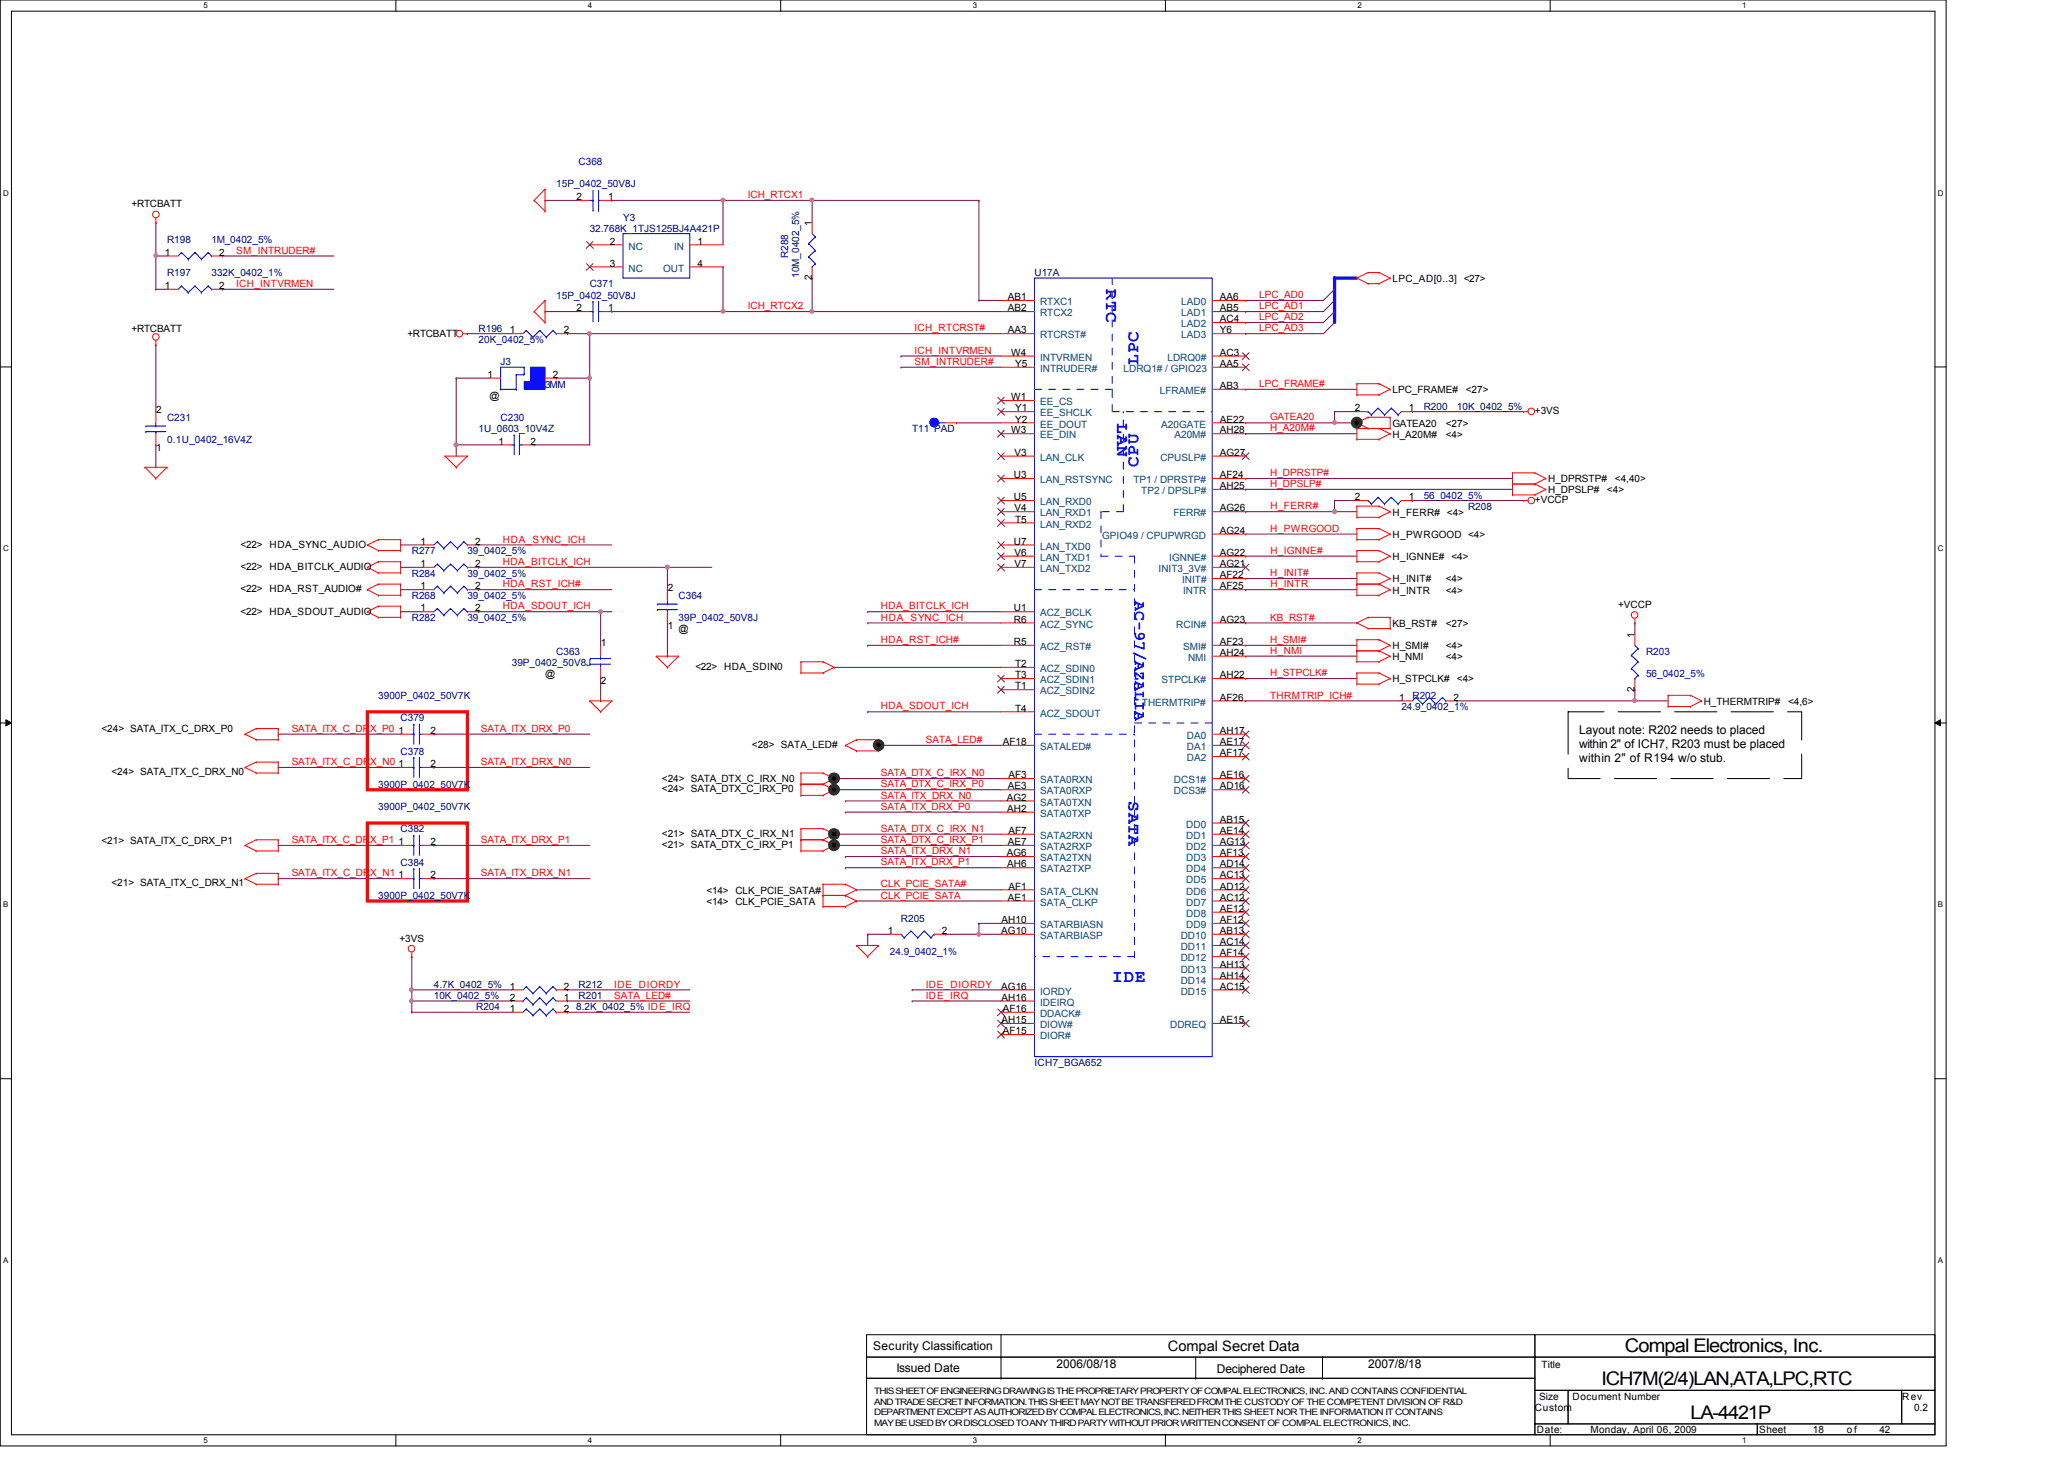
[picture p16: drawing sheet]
<svg xmlns="http://www.w3.org/2000/svg" width="297mm" height="210mm" viewBox="0 0 297 210" stroke-linecap="round" stroke-linejoin="round" font-family="sans-serif">
<defs><g id="words">
<g font-size="2.7">
<text x="233.8" y="194.5">Compal Electronics, Inc.</text>
<text x="230.5" y="199.3">ICH7M(2/4)LAN,ATA,LPC,RTC</text>
<text x="243.3" y="204.1">LA-4421P</text>
</g>
<g font-size="2.5" fill="#00f">
<text x="159.2" y="41.6" transform="rotate(90 159.2 41.6)">RTC</text>
<text x="163.8" y="52.5" transform="rotate(-90 163.8 52.5)">LPC</text>
<text x="160.8" y="60.8" transform="rotate(90 160.8 60.8)">LAN</text>
<text x="163.8" y="67.2" transform="rotate(-90 163.8 67.2)">CPU</text>
<text x="162.4" y="115.2" transform="rotate(90 162.4 115.2)">SATA</text>
<text x="160.1" y="141.3">IDE</text>
</g>
<text font-size="2.4" fill="#00f" x="163.3" y="86.4" transform="rotate(90 163.3 86.4)">AC-97/AZALIA</text>
<text font-size="2.1" x="168.1" y="194.4">Compal Secret Data</text>
<g font-size="1.7">
<text x="227.3" y="105.6">Layout note: R202 needs to placed</text>
<text x="227.3" y="107.7">within 2&quot; of ICH7, R203 must be placed</text>
<text x="227.3" y="109.7">within 2&quot; of R194 w/o stub.</text>
<text x="125.7" y="194.3">Security Classification</text>
<text x="129" y="197.3">Issued Date</text>
<text x="152.1" y="196.8">2006/08/18</text>
<text x="175.1" y="197.5">Deciphered Date</text>
<text x="196.9" y="196.8">2007/8/18</text>
</g>
<g font-size="1.4" fill="#000080">
<text x="83.3" y="23.7">C368</text>
<text x="80" y="27">15P_0402_50V8J</text>
<text x="24" y="35">R198</text>
<text x="30.4" y="35">1M_0402_5%</text>
<text x="84.9" y="33.4">32.768K_1TJS125BJ4A421P</text>
<text x="89.7" y="31.7">Y3</text>
<text x="24" y="39.8">R197</text>
<text x="30.4" y="39.8">332K_0402_1%</text>
<text x="84.9" y="41.4">C371</text>
<text x="113.4" y="37.1" transform="rotate(-90 113.4 37.1)">R288</text>
<text x="115" y="40" transform="rotate(-90 115 40)">10M_0402_5%</text>
<text x="148.9" y="39.8">U17A</text>
<text x="68.9" y="47.8">R196</text>
<text x="80" y="43">15P_0402_50V8J</text>
<text x="68.9" y="49.4">20K_0402_5%</text>
<text x="72" y="52.6">J3</text>
<text x="78.4" y="55.8">3MM</text>
<text x="204.9" y="59">R200</text>
<text x="209.7" y="59">10K_0402_5%</text>
<text x="24" y="60.6">C231</text>
<text x="24" y="63.8">0.1U_0402_16V4Z</text>
<text x="68.9" y="62.2">1U_0603_10V4Z</text>
<text x="72" y="60.6">C230</text>
<text x="131.3" y="62.2">T11 PAD</text>
<text x="204.9" y="71.8">56_0402_5%</text>
<text x="211.3" y="73.4">R208</text>
<text x="59.3" y="79.8">R277</text>
<text x="59.3" y="83">R284</text>
<text x="67.3" y="79.8">39_0402_5%</text>
<text x="67.3" y="83">39_0402_5%</text>
<text x="59.3" y="86.2">R268</text>
<text x="59.3" y="89.4">R282</text>
<text x="67.3" y="86.2">39_0402_5%</text>
<text x="67.3" y="89.4">39_0402_5%</text>
<text x="97.7" y="86.2">C364</text>
<text x="97.7" y="89.4">39P_0402_50V8J</text>
<text x="73.7" y="95.8">39P_0402_50V8J</text>
<text x="80" y="94.2">C363</text>
<text x="236.9" y="94.2">R203</text>
<text x="54.4" y="100.6">3900P_0402_50V7K</text>
<text x="203.3" y="100.6">R202</text>
<text x="236.9" y="97.4">56_0402_5%</text>
<text x="57.7" y="103.8">C379</text>
<text x="201.7" y="102.2">24.9_0402_1%</text>
<text x="54.4" y="113.4">3900P_0402_50V7K</text>
<text x="57.7" y="108.6">C378</text>
<text x="54.4" y="116.6">3900P_0402_50V7K</text>
<text x="57.7" y="119.8">C382</text>
<text x="57.7" y="124.6">C384</text>
<text x="54.4" y="129.4">3900P_0402_50V7K</text>
<text x="128.1" y="137.4">24.9_0402_1%</text>
<text x="129.7" y="132.6">R205</text>
<text x="62.4" y="142.2">4.7K_0402_5%</text>
<text x="62.4" y="143.8">10K_0402_5%</text>
<text x="83.3" y="142.2">R212</text>
<text x="83.3" y="143.8">R201</text>
<text x="68.5" y="145.4">R204</text>
<text x="82.9" y="145.4">8.2K_0402_5% IDE_IRQ</text>
<text x="148.9" y="153.4">ICH7_BGA652</text>
</g>
<g font-size="1.4">
<text x="18.9" y="29.8">+RTCBATT</text>
<text x="83" y="28.8">2</text>
<text x="87.5" y="28.8">1</text>
<text x="87.8" y="35.2">2</text>
<text x="100.4" y="35.2">1</text>
<text x="116.8" y="32.5" transform="rotate(-90 116.8 32.5)">1</text>
<text x="23.7" y="36.8">1</text>
<text x="23.7" y="41.6">1</text>
<text x="31.5" y="36.8">2</text>
<text x="31.5" y="41.6">2</text>
<text x="87.8" y="38.4">3</text>
<text x="100.4" y="38.4">4</text>
<text x="116.8" y="40.3" transform="rotate(-90 116.8 40.3)">2</text>
<text x="200.4" y="40.6">LPC_AD[0..3] &lt;27&gt;</text>
<text x="18.9" y="47.8">+RTCBATT</text>
<text x="73.4" y="48">1</text>
<text x="81.1" y="48">2</text>
<text x="83" y="44.8">2</text>
<text x="87.5" y="44.8">1</text>
<text x="145" y="43.2">AB1</text>
<text x="145" y="44.8">AB2</text>
<text x="145" y="48">AA3</text>
<text x="175.6" y="43.2">AA6</text>
<text x="175.6" y="44.8">AB5</text>
<text x="175.6" y="46.4">AC4</text>
<text x="175.6" y="48">Y6</text>
<text x="58.6" y="48.4">+RTCBATT</text>
<text x="145.5" y="51.2">W4</text>
<text x="146.1" y="52.8">Y5</text>
<text x="175.6" y="51.2">AC3</text>
<text x="175.6" y="52.8">AA5</text>
<text x="22.5" y="59.4">2</text>
<text x="70.1" y="54.4">1</text>
<text x="70.4" y="57.4">@</text>
<text x="79.5" y="54.4">2</text>
<text x="145.5" y="57.6">W1</text>
<text x="146.1" y="59.2">Y1</text>
<text x="175.6" y="56">AB3</text>
<text x="195" y="59.2">2</text>
<text x="200.4" y="56.6">LPC_FRAME#</text>
<text x="202.8" y="59.2">1</text>
<text x="210.9" y="56.6">&lt;27&gt;</text>
<text x="220.9" y="59.6">+3VS</text>
<text x="22.5" y="64.9">1</text>
<text x="71.8" y="64">1</text>
<text x="76.4" y="64">2</text>
<text x="145.5" y="62.4">W3</text>
<text x="146" y="65.6">V3</text>
<text x="146.1" y="60.8">Y2</text>
<text x="175.6" y="60.8">AE22</text>
<text x="175.6" y="62.4">AH28</text>
<text x="175.6" y="65.6">AG27</text>
<text x="200.4" y="63">H_A20M#</text>
<text x="200.4" y="61.4">GATEA20</text>
<text x="208.1" y="63">&lt;4&gt;</text>
<text x="208.1" y="61.4">&lt;27&gt;</text>
<text x="145.9" y="68.8">U3</text>
<text x="145.9" y="72">U5</text>
<text x="175.6" y="68.8">AF24</text>
<text x="175.6" y="70.4">AH25</text>
<text x="195" y="72">2</text>
<text x="202.8" y="72">1</text>
<text x="222.8" y="71">H_DPSLP#</text>
<text x="222.8" y="69.4">H_DPRSTP#</text>
<text x="231.3" y="71">&lt;4&gt;</text>
<text x="232.4" y="69.4">&lt;4,40&gt;</text>
<text x="146" y="73.6">V4</text>
<text x="146.1" y="75.2">T5</text>
<text x="175.6" y="73.6">AG26</text>
<text x="175.6" y="76.8">AG24</text>
<text x="200.4" y="74.2">H_FERR# &lt;4&gt;</text>
<text x="200.4" y="77.4">H_PWRGOOD &lt;4&gt;</text>
<text x="220.9" y="72.4">+VCCP</text>
<text x="34.6" y="78.8">&lt;22&gt; HDA_SYNC_AUDIO</text>
<text x="34.6" y="82">&lt;22&gt; HDA_BITCLK_AUDIO</text>
<text x="60.5" y="78.4">1</text>
<text x="60.5" y="81.6">1</text>
<text x="68.4" y="78.4">2</text>
<text x="68.4" y="81.6">2</text>
<text x="145.9" y="78.4">U7</text>
<text x="146" y="80">V6</text>
<text x="146" y="81.6">V7</text>
<text x="175.6" y="80">AG22</text>
<text x="175.6" y="81.6">AG21</text>
<text x="175.6" y="83.2">AF22</text>
<text x="200.4" y="80.6">H_IGNNE# &lt;4&gt;</text>
<text x="200.4" y="83.8">H_INIT#</text>
<text x="208.1" y="83.8">&lt;4&gt;</text>
<text x="34.6" y="85.2">&lt;22&gt; HDA_RST_AUDIO#</text>
<text x="34.6" y="88.4">&lt;22&gt; HDA_SDOUT_AUDIO</text>
<text x="60.5" y="84.8">1</text>
<text x="60.5" y="88">1</text>
<text x="68.4" y="84.8">2</text>
<text x="68.4" y="88">2</text>
<text x="96.1" y="85">2</text>
<text x="145.9" y="88">U1</text>
<text x="145.9" y="89.6">R6</text>
<text x="175.6" y="84.8">AF25</text>
<text x="175.6" y="89.6">AG23</text>
<text x="200.4" y="85.4">H_INTR</text>
<text x="208.1" y="85.4">&lt;4&gt;</text>
<text x="232.9" y="87.5">+VCCP</text>
<text x="86.5" y="93">1</text>
<text x="96.1" y="90.5">1</text>
<text x="97.7" y="91">@</text>
<text x="145.9" y="92.8">R5</text>
<text x="146.1" y="96">T2</text>
<text x="175.6" y="92.8">AF23</text>
<text x="175.6" y="94.4">AH24</text>
<text x="200.4" y="90.2">KB_RST#</text>
<text x="200.4" y="93.4">H_SMI#</text>
<text x="200.4" y="95">H_NMI</text>
<text x="208.1" y="95">&lt;4&gt;</text>
<text x="208.1" y="93.4">&lt;4&gt;</text>
<text x="208.1" y="90.2">&lt;27&gt;</text>
<text x="235.2" y="91.7" transform="rotate(-90 235.2 91.7)">1</text>
<text x="78.4" y="97.4">@</text>
<text x="86.5" y="98.5">2</text>
<text x="100.1" y="96.4">&lt;22&gt; HDA_SDIN0</text>
<text x="146.1" y="97.6">T3</text>
<text x="146.1" y="99.2">T1</text>
<text x="175.6" y="97.6">AH22</text>
<text x="175.6" y="100.8">AF26</text>
<text x="200.4" y="98.2">H_STPCLK#</text>
<text x="201.4" y="100.8">1</text>
<text x="209.2" y="100.8">2</text>
<text x="209.7" y="98.2">&lt;4&gt;</text>
<text x="235.2" y="99.5" transform="rotate(-90 235.2 99.5)">2</text>
<text x="245.2" y="101.4">H_THERMTRIP#</text>
<text x="257.3" y="101.4">&lt;4,6&gt;</text>
<text x="14.6" y="105.4">&lt;24&gt; SATA_ITX_C_DRX_P0</text>
<text x="57.4" y="105.6">1</text>
<text x="62" y="105.6">2</text>
<text x="108.2" y="107.6">&lt;28&gt; SATA_LED#</text>
<text x="144.3" y="107.2">AF18</text>
<text x="146.1" y="102.4">T4</text>
<text x="175.6" y="105.6">AH17</text>
<text x="175.6" y="107.2">AE17</text>
<text x="16" y="111.5">&lt;24&gt; SATA_ITX_C_DRX_N0</text>
<text x="57.4" y="110.4">1</text>
<text x="62" y="110.4">2</text>
<text x="95.2" y="112.4">&lt;24&gt; SATA_DTX_C_IRX_N0</text>
<text x="145" y="113.6">AE3</text>
<text x="145.1" y="112">AF3</text>
<text x="175.6" y="108.8">AF17</text>
<text x="175.6" y="112">AE16</text>
<text x="175.6" y="113.6">AD16</text>
<text x="95.2" y="114">&lt;24&gt; SATA_DTX_C_IRX_P0</text>
<text x="144.9" y="115.2">AG2</text>
<text x="144.9" y="116.8">AH2</text>
<text x="145.1" y="120">AF7</text>
<text x="175.6" y="118.4">AB15</text>
<text x="175.6" y="120">AE14</text>
<text x="14.6" y="121.4">&lt;21&gt; SATA_ITX_C_DRX_P1</text>
<text x="57.4" y="121.6">1</text>
<text x="62" y="121.6">2</text>
<text x="95.2" y="120.4">&lt;21&gt; SATA_DTX_C_IRX_N1</text>
<text x="95.2" y="122">&lt;21&gt; SATA_DTX_C_IRX_P1</text>
<text x="144.9" y="123.2">AG6</text>
<text x="144.9" y="124.8">AH6</text>
<text x="145" y="121.6">AE7</text>
<text x="175.6" y="121.6">AG13</text>
<text x="175.6" y="123.2">AF13</text>
<text x="175.6" y="124.8">AD14</text>
<text x="16" y="127.5">&lt;21&gt; SATA_ITX_C_DRX_N1</text>
<text x="57.4" y="126.4">1</text>
<text x="62" y="126.4">2</text>
<text x="101.7" y="128.6">&lt;14&gt; CLK_PCIE_SATA#</text>
<text x="101.7" y="130.2">&lt;14&gt; CLK_PCIE_SATA</text>
<text x="145" y="129.6">AE1</text>
<text x="145.1" y="128">AF1</text>
<text x="175.6" y="126.4">AC13</text>
<text x="175.6" y="128">AD12</text>
<text x="175.6" y="129.6">AC12</text>
<text x="175.6" y="131.2">AE12</text>
<text x="57.5" y="135.5">+3VS</text>
<text x="127.8" y="134.4">1</text>
<text x="135.5" y="134.4">2</text>
<text x="144.1" y="134.4">AG10</text>
<text x="144.1" y="132.8">AH10</text>
<text x="175.6" y="132.8">AF12</text>
<text x="175.6" y="134.4">AB13</text>
<text x="175.6" y="136">AC14</text>
<text x="175.6" y="137.6">AF14</text>
<text x="73.4" y="142.4">1</text>
<text x="73.4" y="144">2</text>
<text x="81.1" y="142.4">2</text>
<text x="81.1" y="144">1</text>
<text x="144.1" y="142.4">AG16</text>
<text x="144.1" y="144">AH16</text>
<text x="175.6" y="139.2">AH13</text>
<text x="175.6" y="140.8">AH14</text>
<text x="175.6" y="142.4">AC15</text>
<text x="73.4" y="145.6">1</text>
<text x="81.1" y="145.6">2</text>
<text x="144.1" y="147.2">AH15</text>
<text x="144.3" y="145.6">AF16</text>
<text x="144.3" y="148.8">AF15</text>
<text x="175.6" y="147.2">AE15</text>
<text x="221.8" y="196.8">Title</text>
<text x="220.9" y="203">Custom</text>
<text x="221.5" y="201.4">Size</text>
<text x="226.3" y="201.4">Document Number</text>
<text x="273.8" y="201.4">Rev</text>
<text x="275.5" y="203">0.2</text>
<text x="221.2" y="206.2">Date:</text>
<text x="228.9" y="206.2">Monday, April 06, 2009</text>
<text x="253.2" y="206.2">Sheet</text>
<text x="260.9" y="206.2">18</text>
<text x="265.8" y="206.2">of</text>
<text x="270.5" y="206.2">42</text>
</g>
<g font-size="1.4" fill="#f00">
<text x="107.6" y="28.5">ICH_RTCX1</text>
<text x="34" y="41.3">ICH_INTVRMEN</text>
<text x="34" y="36.5">SM_INTRUDER#</text>
<text x="107.6" y="44.5">ICH_RTCX2</text>
<text x="131.6" y="47.7">ICH_RTCRST#</text>
<text x="181.2" y="42.9">LPC_AD0</text>
<text x="181.2" y="47.7">LPC_AD3</text>
<text x="181.2" y="46.1">LPC_AD2</text>
<text x="181.2" y="44.5">LPC_AD1</text>
<text x="131.6" y="50.9">ICH_INTVRMEN</text>
<text x="131.6" y="52.5">SM_INTRUDER#</text>
<text x="181.2" y="55.7">LPC_FRAME#</text>
<text x="182.8" y="60.5">GATEA20</text>
<text x="182.8" y="62.1">H_A20M#</text>
<text x="182.8" y="70.1">H_DPSLP#</text>
<text x="182.8" y="68.5">H_DPRSTP#</text>
<text x="182.8" y="76.5">H_PWRGOOD</text>
<text x="182.8" y="73.3">H_FERR#</text>
<text x="72.4" y="78.1">HDA_SYNC_ICH</text>
<text x="72.4" y="81.3">HDA_BITCLK_ICH</text>
<text x="182.8" y="82.9">H_INIT#</text>
<text x="182.8" y="79.7">H_IGNNE#</text>
<text x="72.4" y="84.5">HDA_RST_ICH#</text>
<text x="72.4" y="87.7">HDA_SDOUT_ICH</text>
<text x="126.8" y="89.3">HDA_SYNC_ICH</text>
<text x="126.8" y="87.7">HDA_BITCLK_ICH</text>
<text x="182.8" y="89.3">KB_RST#</text>
<text x="182.8" y="84.5">H_INTR</text>
<text x="126.8" y="92.5">HDA_RST_ICH#</text>
<text x="182.8" y="92.5">H_SMI#</text>
<text x="182.8" y="94.1">H_NMI</text>
<text x="182.8" y="100.5">THRMTRIP_ICH#</text>
<text x="182.8" y="97.3">H_STPCLK#</text>
<text x="42" y="105.3">SATA_ITX_C_DRX_P0</text>
<text x="69.2" y="105.3">SATA_ITX_DRX_P0</text>
<text x="126.8" y="102.1">HDA_SDOUT_ICH</text>
<text x="133.2" y="106.9">SATA_LED#</text>
<text x="42" y="110.1">SATA_ITX_C_DRX_N0</text>
<text x="69.2" y="110.1">SATA_ITX_DRX_N0</text>
<text x="126.8" y="111.7">SATA_DTX_C_IRX_N0</text>
<text x="126.8" y="113.3">SATA_DTX_C_IRX_P0</text>
<text x="126.8" y="114.9">SATA_ITX_DRX_N0</text>
<text x="126.8" y="116.5">SATA_ITX_DRX_P0</text>
<text x="126.8" y="119.7">SATA_DTX_C_IRX_N1</text>
<text x="42" y="121.3">SATA_ITX_C_DRX_P1</text>
<text x="69.2" y="121.3">SATA_ITX_DRX_P1</text>
<text x="126.8" y="121.3">SATA_DTX_C_IRX_P1</text>
<text x="126.8" y="122.9">SATA_ITX_DRX_N1</text>
<text x="126.8" y="124.5">SATA_ITX_DRX_P1</text>
<text x="42" y="126.1">SATA_ITX_C_DRX_N1</text>
<text x="69.2" y="126.1">SATA_ITX_DRX_N1</text>
<text x="126.8" y="127.7">CLK_PCIE_SATA#</text>
<text x="126.8" y="129.3">CLK_PCIE_SATA</text>
<text x="88.4" y="142.1">IDE_DIORDY</text>
<text x="88.4" y="143.7">SATA_LED#</text>
<text x="133.2" y="143.7">IDE_IRQ</text>
<text x="133.2" y="142.1">IDE_DIORDY</text>
</g>
<g font-size="1.4" fill="#004080">
<text x="90.5" y="35.9">NC</text>
<text x="97" y="35.9">IN</text>
<text x="90.5" y="39.1">NC</text>
<text x="95.4" y="39.1">OUT</text>
<text x="149.7" y="43.9">RTXC1</text>
<text x="149.7" y="45.5">RTCX2</text>
<text x="170" y="43.9">LAD0</text>
<text x="170" y="45.5">LAD1</text>
<text x="170" y="47.1">LAD2</text>
<text x="149.7" y="48.7">RTCRST#</text>
<text x="149.7" y="51.9">INTVRMEN</text>
<text x="149.7" y="53.5">INTRUDER#</text>
<text x="161.7" y="53.5">LDRQ1# / GPIO23</text>
<text x="168" y="51.9">LDRQ0#</text>
<text x="170" y="48.7">LAD3</text>
<text x="149.7" y="58.3">EE_CS</text>
<text x="149.7" y="59.9">EE_SHCLK</text>
<text x="166.9" y="56.7">LFRAME#</text>
<text x="149.7" y="61.5">EE_DOUT</text>
<text x="149.7" y="63.1">EE_DIN</text>
<text x="167.1" y="61.5">A20GATE</text>
<text x="169" y="63.1">A20M#</text>
<text x="149.7" y="66.3">LAN_CLK</text>
<text x="149.7" y="69.5">LAN_RSTSYNC</text>
<text x="163.1" y="69.5">TP1 / DPRSTP#</text>
<text x="164.3" y="71.1">TP2 / DPSLP#</text>
<text x="167" y="66.3">CPUSLP#</text>
<text x="149.7" y="72.7">LAN_RXD0</text>
<text x="149.7" y="74.3">LAN_RXD1</text>
<text x="149.7" y="75.9">LAN_RXD2</text>
<text x="158.6" y="77.5">GPIO49 / CPUPWRGD</text>
<text x="168.9" y="74.3">FERR#</text>
<text x="149.7" y="79.1">LAN_TXD0</text>
<text x="149.7" y="80.7">LAN_TXD1</text>
<text x="149.7" y="82.3">LAN_TXD2</text>
<text x="166.7" y="82.3">INIT3_3V#</text>
<text x="168.3" y="80.7">IGNNE#</text>
<text x="170.1" y="83.9">INIT#</text>
<text x="149.7" y="88.7">ACZ_BCLK</text>
<text x="170.3" y="85.5">INTR</text>
<text x="149.7" y="90.3">ACZ_SYNC</text>
<text x="149.7" y="93.5">ACZ_RST#</text>
<text x="169.3" y="90.3">RCIN#</text>
<text x="170.3" y="93.5">SMI#</text>
<text x="171" y="95.1">NMI</text>
<text x="149.7" y="96.7">ACZ_SDIN0</text>
<text x="149.7" y="98.3">ACZ_SDIN1</text>
<text x="149.7" y="99.9">ACZ_SDIN2</text>
<text x="164.3" y="101.5">THERMTRIP#</text>
<text x="167.2" y="98.3">STPCLK#</text>
<text x="149.7" y="103.1">ACZ_SDOUT</text>
<text x="149.7" y="107.9">SATALED#</text>
<text x="170.8" y="106.3">DA0</text>
<text x="170.8" y="107.9">DA1</text>
<text x="149.7" y="112.7">SATA0RXN</text>
<text x="168.9" y="112.7">DCS1#</text>
<text x="170.8" y="109.5">DA2</text>
<text x="149.7" y="114.3">SATA0RXP</text>
<text x="149.7" y="115.9">SATA0TXN</text>
<text x="149.7" y="117.5">SATA0TXP</text>
<text x="168.9" y="114.3">DCS3#</text>
<text x="170.7" y="119.1">DD0</text>
<text x="149.7" y="120.7">SATA2RXN</text>
<text x="149.7" y="122.3">SATA2RXP</text>
<text x="149.7" y="123.9">SATA2TXN</text>
<text x="149.7" y="125.5">SATA2TXP</text>
<text x="170.7" y="120.7">DD1</text>
<text x="170.7" y="122.3">DD2</text>
<text x="170.7" y="123.9">DD3</text>
<text x="170.7" y="125.5">DD4</text>
<text x="149.7" y="128.7">SATA_CLKN</text>
<text x="149.7" y="130.3">SATA_CLKP</text>
<text x="170.7" y="127.1">DD5</text>
<text x="170.7" y="128.7">DD6</text>
<text x="170.7" y="130.3">DD7</text>
<text x="170.7" y="131.9">DD8</text>
<text x="149.7" y="133.5">SATARBIASN</text>
<text x="149.7" y="135.1">SATARBIASP</text>
<text x="169.9" y="135.1">DD10</text>
<text x="169.9" y="136.7">DD11</text>
<text x="170.7" y="133.5">DD9</text>
<text x="149.7" y="143.1">IORDY</text>
<text x="169.9" y="138.3">DD12</text>
<text x="169.9" y="139.9">DD13</text>
<text x="169.9" y="141.5">DD14</text>
<text x="169.9" y="143.1">DD15</text>
<text x="149.7" y="144.7">IDEIRQ</text>
<text x="149.7" y="146.3">DDACK#</text>
<text x="149.7" y="147.9">DIOW#</text>
<text x="149.7" y="149.5">DIOR#</text>
<text x="168.4" y="147.9">DDREQ</text>
</g>
<g font-size="1.3">
<text x="125.8" y="202.1">AND TRADE SECRET INFORMATION. THIS SHEET MAY NOT BETRANSFERED FROM THE CUSTODY OF THE COMPETENT DIVISION OF R&amp;D</text>
<text x="125.8" y="200.6">THIS SHEET OF ENGINEERING DRAWING IS THE PROPRIETARY PROPERTY OF COMPAL ELECTRONICS, INC. AND CONTAINS CONFIDENTIAL</text>
<text x="125.8" y="203.6">DEPARTMENT EXCEPT AS AUTHORIZED BY COMPAL ELECTRONICS, INC. NEITHER THIS SHEET NOR THE INFORMATION IT CONTAINS</text>
<text x="125.8" y="205.1">MAY BE USED BY OR DISCLOSED TO ANY THIRD PARTY WITHOUT PRIOR WRITTEN CONSENT OF COMPAL ELECTRONICS, INC.</text>
</g>
<g font-size="1.1">
<text x="29.3" y="1.1">5</text>
<text x="84.6" y="1.1">4</text>
<text x="140" y="1.1">3</text>
<text x="195.4" y="1.1">2</text>
<text x="250.7" y="1.1">1</text>
<text x=".5" y="28.2">D</text>
<text x="278.9" y="28.2">D</text>
<text x=".5" y="79.3">C</text>
<text x="278.9" y="79.3">C</text>
<text x=".5" y="130.6">B</text>
<text x="278.9" y="130.6">B</text>
<text x=".5" y="181.7">A</text>
<text x="278.9" y="181.7">A</text>
<text x="29.3" y="207.6">5</text>
<text x="84.6" y="207.6">4</text>
<text x="140" y="207.6">3</text>
<text x="195.4" y="207.6">2</text>
<text x="250.7" y="207.6">1</text>
</g>
</g></defs>
<path d="M0 0h280.1v208h-280.1zM1.6 1.6h276.9v204.8h-276.9z" fill="none" stroke="#000" stroke-width=".14"/>
<g fill="#fff">
<path d="M29.3 .2h.6v1.2h-.6z"/>
<path d="M29.3 206.6h.6v1.2h-.6z"/>
</g>
<path d="M57 0v1.6M57 206.4v1.6" fill="none" stroke="#000" stroke-width=".14"/>
<g fill="#fff">
<path d="M84.6 .2h.6v1.2h-.6z"/>
<path d="M84.6 206.6h.6v1.2h-.6z"/>
</g>
<path d="M112.3 0v1.6M112.3 206.4v1.6" fill="none" stroke="#000" stroke-width=".14"/>
<g fill="#fff">
<path d="M140 .2h.6v1.2h-.6z"/>
<path d="M140 206.6h.6v1.2h-.6z"/>
</g>
<path d="M167.7 0v1.6M167.7 206.4v1.6" fill="none" stroke="#000" stroke-width=".14"/>
<g fill="#fff">
<path d="M195.4 .2h.6v1.2h-.6z"/>
<path d="M195.4 206.6h.6v1.2h-.6z"/>
</g>
<path d="M223.1 0v1.6M223.1 206.4v1.6" fill="none" stroke="#000" stroke-width=".14"/>
<g fill="#fff">
<path d="M250.7 .2h.6v1.2h-.6z"/>
<path d="M250.7 206.6h.6v1.2h-.6z"/>
<path d="M.5 27.2h.7v1.2h-.7z"/>
<path d="M278.9 27.2h.8v1.2h-.8z"/>
<path d="M.5 78.4h.7v1.1h-.7z"/>
<path d="M278.9 78.4h.8v1.1h-.8z"/>
</g>
<path d="M0 52.8h1.6M278.5 52.8h1.6" fill="none" stroke="#000" stroke-width=".14"/>
<g fill="#fff">
<path d="M.5 129.6h.7v1.2h-.7z"/>
<path d="M278.9 129.6h.7v1.2h-.7z"/>
</g>
<path d="M0 104h1.6M.8 103.5l.8 .5-.8 .4zM278.5 104l.8-.5v.9zM278.5 104h1.6" fill="none" stroke="#000" stroke-width=".14"/>
<path d="M.8 103.5l.8 .5-.8 .4zM278.5 104l.8-.5v.9z" fill="#000"/>
<g fill="#fff">
<path d="M.5 180.8h.7v1.1h-.7z"/>
<path d="M278.9 180.8h.7v1.1h-.7z"/>
</g>
<path d="M0 155.2h1.6M278.5 155.2h1.6" fill="none" stroke="#000" stroke-width=".14"/>
<g fill="none" stroke="#800040" stroke-width=".14">
<path d="M65.7 54.4h.1M65.7 54.4v11.2M65.7 54.4h4.7M80 54.4h.1M80 54.4h4.9M84.9 48h.1M84.9 54.4h.1M84.9 48v16h-8M84.9 48h59.2M129.7 51.2h.1M129.7 51.2h14.4M179.3 43.2h.1"/>
<path d="M179.3 56h.1M179.3 48h.1M179.3 46.4h.1M179.3 44.8h.1M179.3 48h11.2M179.3 43.2h11.2M179.3 56h16M179.3 46.4h11.2M179.3 44.8h11.2M65.7 64h.1M65.7 64h6.3M76.9 64h.1"/>
<path d="M179.3 73.6h.1M179.3 60.8h.1M179.3 62.4h.1M179.3 70.4h.1M179.3 73.6h16M179.3 60.8h16M179.3 62.4h16M179.3 70.4h38.4M192.1 73.6h.1M192.1 60.8h.1M179.3 89.6h.1M179.3 83.2h.1"/>
<path d="M179.3 80h.1M179.3 89.6h16M179.3 83.2h16M179.3 80h16M209.7 100.8h.1M209.7 100.8h30.4M235.3 100.8h.1M59.3 137.6h.1M59.3 137.6v4.8M59.3 142.4h.1M59.3 142.4h14.4M81.7 142.4h.1"/>
<path d="M81.7 142.4h17.6"/>
</g>
<path d="M192.1 40h3.2" fill="none" stroke="#00f" stroke-width=".47"/>
<circle cx="192.1" cy="40" r=".23" fill="#00f"/>
<g fill="none" stroke="#800040" stroke-width=".14">
<path d="M78.4 28.8h.1M78.4 28.8h4.9M104.1 28.8h.1M104.1 28.8h12.8M67.3 48h.1M67.3 48h6.4M78.4 44.8h.1M78.4 44.8h4.9M81.7 48h.1M81.7 48h3.2M88 44.8h.1M88 44.8h16.1"/>
<path d="M116.9 40h.1M116.9 40v4.8M129.7 52.8h.1M129.7 52.8h14.4M140.9 43.2h.1M140.9 43.2h3.2M192.1 59.2h.1M192.1 59.2v1.6M192.1 59.2h3.2M203.3 59.2h.1M203.3 59.2h16M179.3 76.8h.1"/>
<path d="M179.3 68.8h.1M179.3 76.8h16M179.3 68.8h38.4M192.1 72h.1M192.1 72v1.6M192.1 72h3.2M203.3 72h.1M203.3 72h16M235.3 89.6h.1M235.3 99.2h.1M235.3 89.6v1.6M235.3 99.2v1.6"/>
<path d="M179.3 100.8h.1M179.3 100.8h22.4"/>
</g>
<path d="M192.1 44.8v1.6" fill="none" stroke="#00f" stroke-width=".47"/>
<circle cx="192.1" cy="44.8" r=".23" fill="#00f"/>
<g fill="none" stroke="#800040" stroke-width=".14">
<path d="M22.4 32h.1M22.4 36.8h.1M22.4 36.8h1.6M22.4 32v9.6M32 36.8h.1M32 36.8h16M88 28.8h.1M88 28.8h16.1M104.1 38.4h.1M104.1 28.8h.1M104.1 28.8v6.4M104.1 38.4v6.4"/>
<path d="M116.9 28.8h.1M116.9 28.8h24M116.9 28.8v3.2M140.9 28.8h.1M140.9 28.8v14.4M22.4 41.6h.1M22.4 41.6h1.6M32 41.6h.1M32 41.6h16M104.1 44.8h.1M104.1 44.8h40M116.9 44.8h.1"/>
<path d="M22.4 64h.1M22.4 64v3.2M57.7 78.4h.1M57.7 78.4h3.2M68.9 78.4h.1M68.9 78.4h19.1M57.7 84.8h.1M57.7 88h.1M57.7 81.6h.1M57.7 88h3.2M57.7 84.8h3.2M57.7 81.6h3.2"/>
<path d="M68.9 84.8h.1M68.9 84.8h19.1M86.4 88h.1M86.4 88h1.6M96.1 81.6h.1M96.1 81.6h6.3M120.1 96h.1M120.1 96h24M124.9 89.6h.1M124.9 92.8h.1M124.9 88h.1M124.9 89.6h19.2"/>
<path d="M124.9 92.8h19.2M124.9 88h19.2M124.9 102.4h.1M124.9 102.4h19.2M131.3 144h.1M131.3 142.4h.1M131.3 144h12.8M131.3 142.4h12.8"/>
</g>
<path d="M192.1 41.6v1.6" fill="none" stroke="#00f" stroke-width=".47"/>
<circle cx="192.1" cy="41.6" r=".23" fill="#00f"/>
<path d="M192.1 40v1.6" fill="none" stroke="#00f" stroke-width=".47"/>
<circle cx="192.1" cy="40" r=".23" fill="#00f"/>
<path d="M192.1 43.2v1.6" fill="none" stroke="#00f" stroke-width=".47"/>
<circle cx="192.1" cy="43.2" r=".23" fill="#00f"/>
<g fill="none" stroke="#800040" stroke-width=".14">
<path d="M22.4 49.6h.1M22.4 49.6v9.6M137.7 60.8h.1M137.7 60.8h6.4M68.9 81.6h.1M68.9 88h.1M68.9 81.6h27.2M68.9 88h17.5M86.4 88h.1M86.4 88v4.8M86.4 97.6v3.2M96.1 94.4h.1"/>
<path d="M96.1 81.6h.1M96.1 81.6v3.2M96.1 89.6v4.8M179.3 84.8h.1M179.3 92.8h.1M179.3 94.4h.1M179.3 97.6h.1M179.3 84.8h16M179.3 92.8h16M179.3 94.4h16M179.3 97.6h16M40 105.6h.1"/>
<path d="M40 110.4h.1M40 110.4h17.7M40 105.6h17.7M62.4 110.4h.1M62.4 105.6h.1M62.4 110.4h22.5M62.4 105.6h22.5M86.4 100.8h.1M120.1 112h.1M120.1 113.6h.1M120.1 112h24M120.1 113.6h24"/>
<path d="M121.7 115.2h.1M121.7 116.8h.1M121.7 115.2h22.4M121.7 116.8h22.4M126.4 107.2h.1M126.4 107.2h17.7M40 121.6h.1M40 126.4h.1M40 121.6h17.7M40 126.4h17.7M62.4 126.4h.1M62.4 121.6h.1"/>
<path d="M62.4 121.6h22.5M62.4 126.4h22.5M120.1 120h.1M120.1 121.6h.1M120.1 120h24M120.1 121.6h24M121.7 123.2h.1M121.7 124.8h.1M121.7 123.2h22.4M121.7 124.8h22.4M123.3 128h.1M123.3 129.6h.1"/>
<path d="M123.3 128h20.8M123.3 129.6h20.8M124.9 134.4h.1M124.9 134.4h3.2M124.9 134.4v1.6M136.1 134.4h.1M136.1 134.4h8M140.9 132.8h.1M140.9 134.4h.1M140.9 132.8h3.2M140.9 132.8v1.6M59.3 144h.1"/>
<path d="M59.3 142.4h.1M59.3 145.6h.1M59.3 144h14.4M59.3 142.4v3.2M59.3 145.6h14.4M81.7 144h.1M81.7 145.6h.1M81.7 144h17.6M81.7 145.6h17.6"/>
</g>
<g fill="none" stroke="#f00" stroke-width=".14">
<path d="M196.9 39.2h.1M196.9 39.2l-1.6 .8M196.9 39.2h1.6M198.5 39.2h.1M198.5 39.2l1.6 .8M195.3 40h.1M195.3 56.8h.1M195.3 55.2h.1M195.3 40l1.6 .8M195.3 55.2v1.6M195.3 55.2h3.2M195.3 56.8h3.2"/>
<path d="M196.9 40.8h.1M196.9 40.8h1.6M198.5 40.8h.1M198.5 55.2h.1M198.5 56.8h.1M198.5 55.2l1.6 .8M200.1 40h.1M200.1 56h.1M200.1 40l-1.6 .8M200.1 56l-1.6 .8M52.9 78.4h.1M52.9 78.4l1.5 .8"/>
<path d="M54.4 77.6h.1M54.4 79.2h.1M54.4 77.6h3.3M54.4 79.2h3.3M54.4 77.6l-1.5 .8M57.7 77.6h.1M57.7 79.2h.1M57.7 77.6v1.6M195.3 63.2h.1M195.3 61.6h.1M195.3 74.4h.1M195.3 72.8h.1"/>
<path d="M195.3 77.6h.1M195.3 76h.1M195.3 79.2h.1M195.3 60.8h.1M195.3 61.6h4.8M195.3 63.2h3.2M195.3 61.6v1.6M195.3 72.8v1.6M195.3 76v1.6M195.3 79.2v1.6M195.3 72.8h3.2M195.3 74.4h3.2"/>
<path d="M195.3 76h3.2M195.3 77.6h3.2M195.3 79.2h3.2M195.3 60.8l1.6 .8M196.9 60h.1M196.9 61.6h.1M196.9 60l-1.6 .8M196.9 60h3.2M198.5 61.6h.1M198.5 63.2h.1M198.5 72.8h.1M198.5 74.4h.1"/>
<path d="M198.5 76h.1M198.5 77.6h.1M198.5 79.2h.1M198.5 61.6l1.6 .8M198.5 72.8l1.6 .8M198.5 76l1.6 .8M198.5 79.2l1.6 .8M200.1 62.4h.1M200.1 73.6h.1M200.1 76.8h.1M200.1 60h.1M200.1 61.6h.1"/>
<path d="M200.1 62.4l-1.6 .8M200.1 73.6l-1.6 .8M200.1 76.8l-1.6 .8M200.1 60v1.6M217.7 71.2h.1M217.7 69.6h.1M217.7 68h.1M217.7 69.6h3.2M217.7 71.2h3.2M217.7 68v3.2M217.7 68h3.2M220.9 69.6h.1"/>
<path d="M220.9 71.2h.1M220.9 68h.1M220.9 69.6l1.6 .8M220.9 68l1.6 .8M222.5 70.4h.1M222.5 68.8h.1M222.5 70.4l-1.6 .8M222.5 68.8l-1.6 .8M52.9 84.8h.1M52.9 88h.1M52.9 81.6h.1M52.9 84.8l1.5 .8"/>
<path d="M52.9 88l1.5 .8M52.9 81.6l1.5 .8M54.4 84h.1M54.4 85.6h.1M54.4 87.2h.1M54.4 88.8h.1M54.4 80.8h.1M54.4 82.4h.1M54.4 80.8h3.3M54.4 82.4h3.3M54.4 84h3.3M54.4 88.8h3.3"/>
<path d="M54.4 84l-1.5 .8M54.4 85.6h3.3M54.4 87.2l-1.5 .8M54.4 87.2h3.3M54.4 80.8l-1.5 .8M57.7 84h.1M57.7 85.6h.1M57.7 87.2h.1M57.7 88.8h.1M57.7 80.8h.1M57.7 82.4h.1M57.7 80.8v1.6"/>
<path d="M57.7 84v1.6M57.7 87.2v1.6M115.3 96.8h.1M115.3 95.2h.1M115.3 95.2h3.1M115.3 96.8h3.1M115.3 95.2v1.6M118.4 95.2h.1M118.4 96.8h.1M118.4 95.2l1.7 .8M120.1 96h.1M120.1 96l-1.7 .8"/>
<path d="M195.3 80.8h.1M195.3 84h.1M195.3 82.4h.1M195.3 89.6h.1M195.3 85.6h.1M195.3 93.6h.1M195.3 92h.1M195.3 95.2h.1M195.3 98.4h.1M195.3 96.8h.1M195.3 82.4v3.2M195.3 92v3.2"/>
<path d="M195.3 96.8v1.6M195.3 80.8h3.2M195.3 82.4h3.2M195.3 84h3.2M195.3 89.6l1.6 .8M195.3 95.2h3.2M195.3 96.8h3.2M195.3 85.6h3.2M195.3 92h3.2M195.3 93.6h3.2M195.3 98.4h3.2M196.9 88.8h.1"/>
<path d="M196.9 90.4h.1M196.9 88.8l-1.6 .8M196.9 88.8h3.2M196.9 90.4h3.2M198.5 80.8h.1M198.5 82.4h.1M198.5 84h.1M198.5 85.6h.1M198.5 92h.1M198.5 93.6h.1M198.5 95.2h.1M198.5 96.8h.1"/>
<path d="M198.5 98.4h.1M198.5 82.4l1.6 .8M198.5 84l1.6 .8M198.5 92l1.6 .8M198.5 93.6l1.6 .8M198.5 96.8l1.6 .8M200.1 80h.1M200.1 83.2h.1M200.1 88.8h.1M200.1 90.4h.1M200.1 84.8h.1M200.1 92.8h.1"/>
<path d="M200.1 94.4h.1M200.1 97.6h.1M200.1 80l-1.6 .8M200.1 83.2l-1.6 .8M200.1 88.8v1.6M200.1 84.8l-1.6 .8M200.1 92.8l-1.6 .8M200.1 94.4l-1.6 .8M200.1 97.6l-1.6 .8M35.3 110.4h.1M35.3 105.6h.1M35.3 110.4l1.6 .8"/>
<path d="M35.3 105.6l1.6 .8M36.9 111.2h.1M36.9 109.6h.1M36.9 104.8h.1M36.9 106.4h.1M36.9 111.2h3.1M36.9 109.6l-1.6 .8M36.9 109.6h3.1M36.9 104.8h3.1M36.9 104.8l-1.6 .8M36.9 106.4h3.1M40 109.6h.1"/>
<path d="M40 111.2h.1M40 106.4h.1M40 104.8h.1M40 104.8v1.6M40 109.6v1.6M115.3 112.8h.1M115.3 111.2h.1M115.3 114.4h.1M115.3 119.2h.1M115.3 111.2v3.2M115.3 119.2v3.2M115.3 111.2h3.1"/>
<path d="M115.3 112.8h3.1M115.3 114.4h3.1M115.3 119.2h3.1M118.4 111.2h.1M118.4 112.8h.1M118.4 114.4h.1M118.4 119.2h.1M118.4 111.2l1.7 .8M118.4 112.8l1.7 .8M118.4 119.2l1.7 .8M120.1 112h.1M120.1 113.6h.1"/>
<path d="M120.1 112l-1.7 .8M120.1 113.6l-1.7 .8M121.7 107.2h.1M121.7 107.2l1.6 .8M123.3 106.4h.1M123.3 108h.1M123.3 106.4h3.1M123.3 106.4l-1.6 .8M123.3 108h3.1M126.4 106.4h.1M126.4 108h.1M126.4 106.4v1.6"/>
<path d="M240.1 101.6h.1M240.1 100h.1M240.1 100h3.2M240.1 101.6h3.2M240.1 100v1.6M243.3 100h.1M243.3 101.6h.1M243.3 100l1.6 .8M244.9 100.8h.1M244.9 100.8l-1.6 .8M35.3 126.4h.1M35.3 121.6h.1"/>
<path d="M35.3 126.4l1.6 .8M35.3 121.6l1.6 .8M36.9 127.2h.1M36.9 125.6h.1M36.9 120.8h.1M36.9 122.4h.1M36.9 127.2h3.1M36.9 120.8h3.1M36.9 122.4h3.1M36.9 125.6l-1.6 .8M36.9 125.6h3.1M36.9 120.8l-1.6 .8"/>
<path d="M40 125.6h.1M40 127.2h.1M40 122.4h.1M40 120.8h.1M40 120.8v1.6M40 125.6v1.6M115.3 120.8h.1M115.3 122.4h.1M115.3 120.8h3.1M115.3 122.4h3.1M118.4 128.8h.1M118.4 127.2h.1"/>
<path d="M118.4 130.4h.1M118.4 120.8h.1M118.4 122.4h.1M118.4 127.2h3.3M118.4 128.8h3.3M118.4 127.2v3.2M118.4 130.4h3.3M118.4 120.8l1.7 .8M120.1 120h.1M120.1 121.6h.1M120.1 120l-1.7 .8M120.1 121.6l-1.7 .8"/>
<path d="M121.7 127.2h.1M121.7 128.8h.1M121.7 130.4h.1M121.7 127.2l1.6 .8M121.7 128.8l1.6 .8M123.3 128h.1M123.3 129.6h.1M123.3 128l-1.6 .8M123.3 129.6l-1.6 .8"/>
</g>
<circle cx="195.3" cy="60.8" r=".78" fill="#008000"/>
<g fill="none" stroke="#008000" stroke-width=".14">
<circle cx="195.3" cy="60.8" r=".4"/>
<circle cx="195.3" cy="60.8" r=".78"/>
</g>
<circle cx="195.3" cy="60.8" r=".4" fill="#000"/>
<circle cx="120" cy="113.6" r=".78" fill="#008000"/>
<g fill="none" stroke="#008000" stroke-width=".14">
<circle cx="120" cy="113.6" r=".4"/>
<circle cx="120" cy="113.6" r=".78"/>
</g>
<circle cx="120" cy="113.6" r=".4" fill="#000"/>
<circle cx="120" cy="112" r=".78" fill="#008000"/>
<g fill="none" stroke="#008000" stroke-width=".14">
<circle cx="120" cy="112" r=".4"/>
<circle cx="120" cy="112" r=".78"/>
</g>
<circle cx="120" cy="112" r=".4" fill="#000"/>
<circle cx="126.4" cy="107.2" r=".77" fill="#008000"/>
<g fill="none" stroke="#008000" stroke-width=".14">
<circle cx="126.4" cy="107.2" r=".39"/>
<circle cx="126.4" cy="107.2" r=".77"/>
</g>
<circle cx="126.4" cy="107.2" r=".39" fill="#000"/>
<circle cx="120" cy="121.6" r=".78" fill="#008000"/>
<g fill="none" stroke="#008000" stroke-width=".14">
<circle cx="120" cy="121.6" r=".4"/>
<circle cx="120" cy="121.6" r=".78"/>
</g>
<circle cx="120" cy="121.6" r=".4" fill="#000"/>
<circle cx="120" cy="120" r=".78" fill="#008000"/>
<g fill="none" stroke="#008000" stroke-width=".14">
<circle cx="120" cy="120" r=".4"/>
<circle cx="120" cy="120" r=".78"/>
</g>
<circle cx="120" cy="120" r=".4" fill="#000"/>
<g fill="none" stroke="#f00" stroke-width=".14">
<path d="M22.4 32h.1M22.4 31.4v.6M76.9 28.8h.1M76.9 28.8l1.5 1.6M78.4 30.4h.1M78.4 27.2h.1M78.4 27.2v3.2M78.4 27.2l-1.5 1.6M22.4 49.6h.1M22.4 49v.6M66.6 48h.7M67.3 48h.1"/>
<path d="M76.9 44.8h.1M76.9 44.8l1.5 1.6M78.4 46.4h.1M78.4 43.2h.1M78.4 43.2v3.2M78.4 43.2l-1.5 1.6M219.3 59.2h.1M219.3 59.2h.6M20.9 67.2h.1M20.9 67.2h3.1M20.9 67.2l1.5 1.6M22.4 68.8h.1"/>
<path d="M24 67.2h.1M24 67.2l-1.6 1.6M64 65.6h.1M64 65.6h3.3M64 65.6l1.7 1.6M65.7 67.2h.1M67.3 65.6h.1M67.3 65.6l-1.6 1.6M219.3 72h.1M219.3 72h.6M60.9 84.8h1.5M67.3 84.8h1.6"/>
<path d="M94.4 94.4h.1M94.4 94.4h3.3M94.4 94.4l1.7 1.6M96.1 96h.1M97.7 94.4h.1M97.7 94.4l-1.6 1.6M235.3 89.6h.1M235.3 89v.6M84.9 100.8h.1M84.9 100.8h3.1M84.9 100.8l1.5 1.6M86.4 102.4h.1"/>
<path d="M88 100.8h.1M88 100.8l-1.6 1.6M59.3 137.6h.1M59.3 137v.6M123.3 136h.1M123.3 136h3.1M123.3 136l1.6 1.6M124.9 137.6h.1M126.4 136h.1M126.4 136l-1.5 1.6"/>
<circle cx="22.4" cy="30.9" r=".47"/>
<circle cx="22.4" cy="48.5" r=".47"/>
<circle cx="66.1" cy="48" r=".47"/>
<circle cx="220.4" cy="59.2" r=".47"/>
<circle cx="220.4" cy="72" r=".47"/>
<circle cx="235.2" cy="88.5" r=".47"/>
<circle cx="59.2" cy="136.5" r=".47"/>
</g>
<path d="M192.1 46.4h.1M192.1 44.8h.1M192.1 41.6h.1M192.1 43.2h.1M192.1 46.4l-1.6 1.6M192.1 44.8l-1.6 1.6M192.1 41.6l-1.6 1.6M192.1 43.2l-1.6 1.6" fill="none" stroke="#800040" stroke-width=".14"/>
<g fill="none" stroke="#000" stroke-width=".14">
<path d="M124.7 192h96.2v3.2h-96.2zM124.7 195.2h96.2v3.1h-96.2zM124.7 198.3h96.2v8.1h-96.2zM144.1 195.2h.1M144.1 198.3h.1M144.1 192v6.3M172.1 198.3h.1M172.1 195.2v3.1M190.3 198.3h.1M190.3 195.2v3.1M220.9 192h57.6v3.2h-57.6zM220.9 195.2h57.6v4.8h-57.6z"/>
<path d="M220.9 200h4.8v4.9h-4.8zM220.9 204.9h32v1.5h-32zM225.7 200h48v4.9h-48zM252.9 204.9h25.6v1.5h-25.6zM273.7 200h4.8v4.9h-4.8z"/>
</g>
<path d="M225.7 102.4h33.6v9.6h-33.6z" fill="none" stroke="#000" stroke-width=".14" stroke-dasharray="6.1 2"/>
<path d="M52.9 102.4h14.4v11.2h-14.4zM52.9 118.4h14.4v11.2h-14.4z" fill="none" stroke="#f00" stroke-width=".47"/>
<path d="M62.9 84.3h.1M62.9 84.3l-.5 .5M62.9 84.3l1 1M63.9 85.3h.1M64.9 84.3h.1M64.9 84.3l-1 1M64.9 84.3l.9 1M65.8 85.3h.1M66.8 84.3h.1M66.8 84.3l-1 1M66.8 84.3l.5 .5M67.3 84.8h.1" fill="none" stroke="#00f" stroke-width=".14"/>
<path d="M76.4 52.8h2v3.2h-3v-1.1h1z" fill-rule="evenodd" fill="#00f"/>
<g fill="none" stroke="#00f" stroke-width=".14">
<path d="M72 52.8h.1M72 56h.1M72 52.8h3.4M72 52.8v3.2M72 56h2.3M74.3 53.9h.1M74.3 56h.1M74.3 53.9v2.1M75.4 52.8h.1M75.4 53.8h.1M75.4 52.8v1.1h-1.1M76.4 52.8h2v3.2h-3v-1.1h1z"/>
<path d="M85 95.5h.1M85 94.7h.1M85 95.5h2.9M85 94.7h2.9M86.4 94.7h.1M86.4 95.5h.1M86.4 94.4v.3M86.4 95.5v.5M234.8 94.3h.1M234.8 96.2h.1M234.8 94.3l1 .9M234.8 96.2l1 1"/>
<path d="M235.3 97.6h.1M235.3 92.8l.5 .5M235.8 93.3h.1M235.8 95.2h.1M235.8 97.2h.1M235.8 93.3l-1 1M235.8 95.2l-1 1M235.8 97.2l-.5 .4"/>
</g>
<path d="M70.4 54.4h1.6M78.4 54.4h1.6M86.4 92.8v1.6M86.4 96v1.6M235.3 91.2v1.6M235.3 97.6v1.6" fill="none" stroke="#f00" stroke-width=".14"/>
<circle cx="134.4" cy="60.8" r=".64" fill="#00f"/>
<g fill="none" stroke="#00f" stroke-width=".14">
<path d="M26.1 36.3h.1M26.1 36.3l-.4 .5M26.1 36.3l1 1M27.1 37.3h.1M28.1 36.3h.1M28.1 36.3l-1 1M28.1 36.3l.9 1M29 37.3h.1M30 36.3h.1M30 36.3l-1 1M30 36.3l.4 .5M30.4 36.8h.1"/>
<path d="M84.9 28.8h.4M85.3 30.3h.1M85.3 28.8h.1M85.3 27.4v2.9M86.1 28.8h.1M86.1 30.3h.1M86.1 27.4v2.9M86.1 28.8h.3M89.7 33.6h9.6v6.4h-9.6zM116.4 35.1h.1M116.4 37h.1M116.4 35.1l.9 .9"/>
<path d="M116.4 37l.9 .9M116.9 38.4h.1M116.9 33.6l.4 .5M117.3 34.1h.1M117.3 36h.1M117.3 37.9h.1M117.3 34.1l-.9 1M117.3 36l-.9 1M117.3 37.9l-.4 .5M26.1 41.1h.1M26.1 41.1l-.4 .5M26.1 41.1l1 1"/>
<path d="M27.1 42.1h.1M28.1 41.1h.1M28.1 41.1l-1 1M28.1 41.1l.9 1M29 42.1h.1M30 41.1h.1M30 41.1l-1 1M30 41.1l.4 .5M30.4 41.6h.1M75.7 47.5h.1M75.7 47.5l-.4 .5M75.7 47.5l1 1"/>
<path d="M76.7 48.5h.1M77.7 47.5h.1M77.7 47.5l-1 1M77.7 47.5l.9 1M78.6 48.5h.1M79.6 47.5h.1M79.6 47.5l-1 1M79.6 47.5l.4 .5M80 48h.1M84.9 44.8h.4M85.3 43.4h.1M85.3 44.8h.1"/>
<path d="M85.3 43.4v2.9M86.1 44.8h.1M86.1 43.4h.1M86.1 44.8h.3M86.1 43.4v2.9M148.9 40h25.6v112h-25.6zM196.9 59.2h.1M196.9 59.2l.5 .5M197.4 59.7h.1M198.3 58.7h.1M198.3 58.7l1 1M198.3 58.7l-.9 1"/>
<path d="M199.3 59.7h.1M200.2 58.7h.1M200.2 58.7l1 1M200.2 58.7l-.9 1M201.2 59.7h.1M201.7 59.2l-.5 .5M21 61.3h.1M21 62.1h.1M21 61.3h2.9M21 62.1h2.9M22.4 62.1h.1M22.4 61.3h.1"/>
<path d="M22.4 60.8v.5M22.4 62.1v.3M62.9 77.9h.1M62.9 77.9l-.5 .5M62.9 77.9l1 1M63.9 78.9h.1M64.9 77.9h.1M64.9 77.9l-1 1M64.9 77.9l.9 1M65.8 78.9h.1M66.8 77.9h.1M66.8 77.9l-1 1"/>
<path d="M66.8 77.9l.5 .5M67.3 78.4h.1M73.7 64h.3M74 64h.1M74 62.6h.1M74 62.6v2.8M74.8 62.6h.1M74.8 64h.1M74.8 64h.5M74.8 62.6v2.8M135.1 60.8h.1M135.1 60.8h1"/>
<path d="M196.9 72h.1M196.9 72l.5 .5M197.4 72.5h.1M198.3 71.5h.1M198.3 71.5l1 1M198.3 71.5l-.9 1M199.3 72.5h.1M200.2 71.5h.1M200.2 71.5l1 1M200.2 71.5l-.9 1M201.2 72.5h.1M201.7 72l-.5 .5"/>
<path d="M62.9 87.5h.1M62.9 81.2h.1M62.9 87.5l-.5 .5M62.9 87.5l1 1M62.9 81.2l-.5 .4M62.9 81.2l1 .9M63.9 88.5h.1M63.9 82.1h.1M64.9 87.5h.1M64.9 81.2h.1M64.9 87.5l-1 1M64.9 87.5l.9 1"/>
<path d="M64.9 81.2l-1 .9M64.9 81.2l.9 .9M65.8 88.5h.1M65.8 82.1h.1M66.8 87.5h.1M66.8 81.2h.1M66.8 87.5l-1 1M66.8 87.5l.5 .5M66.8 81.2l-1 .9M66.8 81.2l.5 .4M67.3 88h.1M67.3 81.6h.1"/>
<path d="M94.6 86.9h.1M94.6 87.7h.1M94.6 86.9h2.9M94.6 87.7h2.9M96.1 87.7h.1M96.1 86.9h.1M96.1 86.4v.5M96.1 87.7v.3M59.3 110.4h.3M59.3 105.6h.3M59.6 110.4h.1M59.6 109h.1"/>
<path d="M59.6 105.6h.1M59.6 104.2h.1M59.6 104.2v2.9M59.6 109v2.8M60.4 109h.1M60.4 110.4h.1M60.4 104.2h.1M60.4 105.6h.1M60.4 104.2v2.9M60.4 109v2.8M60.4 110.4h.5M60.4 105.6h.5"/>
<path d="M203.7 100.3h.1M203.7 100.3l-.4 .5M203.7 100.3l1 1M204.7 101.3h.1M205.7 100.3h.1M205.7 100.3l-1 1M205.7 100.3l.9 1M206.6 101.3h.1M207.6 100.3h.1M207.6 100.3l-1 1M207.6 100.3l.5 .5M208.1 100.8h.1"/>
<path d="M59.3 121.6h.3M59.3 126.4h.3M59.6 121.6h.1M59.6 120.2h.1M59.6 126.4h.1M59.6 125h.1M59.6 120.2v2.9M59.6 125v2.8M60.4 120.2h.1M60.4 121.6h.1M60.4 125h.1M60.4 126.4h.1"/>
<path d="M60.4 121.6h.5M60.4 120.2v2.9M60.4 125v2.8M60.4 126.4h.5M129.7 134.4l.4 .5M130.1 134.9h.1M131.1 133.9h.1M131.1 133.9l-1 1M131.1 133.9l1 1M132.1 134.9h.1M133 133.9h.1M133 133.9l-.9 1"/>
<path d="M133 133.9l1 1M134 134.9h.1M134.4 134.4h.1M134.4 134.4l-.4 .5M75.3 144h.1M75.7 141.9h.1M75.7 143.6h.1M75.7 145.2h.1M75.7 141.9l-.4 .5M75.7 141.9l1 1M75.7 143.6l1 .9M75.7 143.6l-.4 .4"/>
<path d="M75.7 145.2l-.4 .4M75.7 145.2l1 .9M76.7 142.9h.1M76.7 144.5h.1M76.7 146.1h.1M77.7 141.9h.1M77.7 143.6h.1M77.7 145.2h.1M77.7 141.9l-1 1M77.7 141.9l.9 1M77.7 143.6l.9 .9M77.7 143.6l-1 .9"/>
<path d="M77.7 145.2l-1 .9M77.7 145.2l.9 .9M78.6 142.9h.1M78.6 144.5h.1M78.6 146.1h.1M79.6 141.9h.1M79.6 143.6h.1M79.6 145.2h.1M79.6 141.9l-1 1M79.6 141.9l.4 .5M79.6 143.6l.4 .4M79.6 143.6l-1 .9"/>
<path d="M79.6 145.2l-1 .9M79.6 145.2l.4 .4M80 142.4h.1M80 145.6h.1"/>
<circle cx="134.4" cy="60.8" r=".64"/>
</g>
<g fill="none" stroke="#f00" stroke-width=".14">
<path d="M24 36.8h1.7M30.4 36.8h1.6M83.3 28.8h1.6M84.9 38.4h4.8M84.9 35.2h4.8M86.4 28.8h1.6M99.3 38.4h4.8M99.3 35.2h4.8M116.9 32v1.6M116.9 38.4v1.6M22.4 59.2v1.6M24 41.6h1.7"/>
<path d="M30.4 41.6h1.6M73.7 48h1.6M80 48h1.7M83.3 44.8h1.6M86.4 44.8h1.6M144.1 43.2h4.8M144.1 44.8h4.8M144.1 48h4.8M144.1 51.2h4.8M144.1 52.8h4.8M144.1 57.6h4.8M144.1 59.2h4.8"/>
<path d="M174.5 43.2h4.8M174.5 44.8h4.8M174.5 48h4.8M174.5 51.2h4.8M174.5 52.8h4.8M174.5 46.4h4.8M174.5 56h4.8M195.3 59.2h1.6M201.7 59.2h1.6M22.4 62.4v1.6M60.9 78.4h1.5M67.3 78.4h1.6"/>
<path d="M72 64h1.7M75.3 64h1.6M136.1 60.8h1.6M144.1 60.8h4.8M144.1 72h4.8M144.1 78.4h4.8M144.1 62.4h4.8M144.1 65.6h4.8M144.1 68.8h4.8M144.1 73.6h4.8M144.1 75.2h4.8M174.5 60.8h4.8"/>
<path d="M174.5 62.4h4.8M174.5 65.6h4.8M174.5 68.8h4.8M174.5 73.6h4.8M174.5 70.4h4.8M174.5 76.8h4.8M195.3 72h1.6M201.7 72h1.6M60.9 88h1.5M60.9 81.6h1.5M67.3 88h1.6M67.3 81.6h1.6"/>
<path d="M96.1 84.8v1.6M96.1 88v1.6M144.1 88h4.8M144.1 80h4.8M144.1 81.6h4.8M144.1 89.6h4.8M144.1 92.8h4.8M144.1 96h4.8M144.1 97.6h4.8M144.1 99.2h4.8M174.5 80h4.8M174.5 81.6h4.8"/>
<path d="M174.5 89.6h4.8M174.5 92.8h4.8M174.5 97.6h4.8M174.5 83.2h4.8M174.5 84.8h4.8M174.5 94.4h4.8M57.7 110.4h1.6M57.7 105.6h1.6M60.9 110.4h1.5M60.9 105.6h1.5M144.1 102.4h4.8M144.1 107.2h4.8"/>
<path d="M144.1 112h4.8M144.1 113.6h4.8M144.1 115.2h4.8M144.1 116.8h4.8M174.5 105.6h4.8M174.5 107.2h4.8M174.5 112h4.8M174.5 113.6h4.8M174.5 100.8h4.8M174.5 108.8h4.8M174.5 118.4h4.8M201.7 100.8h1.6"/>
<path d="M208.1 100.8h1.6M57.7 121.6h1.6M57.7 126.4h1.6M60.9 121.6h1.5M60.9 126.4h1.5M128.1 134.4h1.6M134.4 134.4h1.7M144.1 121.6h4.8M144.1 120h4.8M144.1 123.2h4.8M144.1 124.8h4.8M144.1 128h4.8"/>
<path d="M144.1 129.6h4.8M144.1 132.8h4.8M144.1 134.4h4.8M174.5 121.6h4.8M174.5 126.4h4.8M174.5 120h4.8M174.5 123.2h4.8M174.5 124.8h4.8M174.5 128h4.8M174.5 129.6h4.8M174.5 132.8h4.8M174.5 134.4h4.8"/>
<path d="M174.5 131.2h4.8M174.5 136h4.8M174.5 137.6h4.8M174.5 139.2h4.8M73.7 142.4h1.6M73.7 144h1.6M73.7 145.6h1.6M80 142.4h1.7M80 144h1.7M80 145.6h1.7M144.1 142.4h4.8M144.1 144h4.8"/>
<path d="M144.1 145.6h4.8M144.1 147.2h4.8M144.1 148.8h4.8M174.5 142.4h4.8M174.5 147.2h4.8M174.5 140.8h4.8"/>
</g>
<g fill="none" stroke="#fff" stroke-width=".14" stroke-dasharray="1 1 1 1 1 1 1 1">
<path d="M148.9 56h11.2M160.1 56h.1M160.1 59.2h14.4M160.1 59.2v-19.2M160.1 40h.1M161.7 59.2h.1M174.5 59.2h.1M158.5 73.6h.1M158.5 73.6v6.4M161.7 73.6h-3.2M161.7 73.6v-14.4M148.9 84.8h14.4"/>
<path d="M158.5 80h.1M158.5 80h4.8M163.3 80h.1M163.3 80v57.6M163.3 84.8h.1M148.9 105.6h14.4M163.3 105.6h.1M163.3 104h11.2M174.5 104h.1M148.9 137.6h.1M163.3 137.6h.1M163.3 137.6h-14.4"/>
</g>
<g fill="none" stroke="#00f" stroke-width=".14" stroke-dasharray="1 1 1 1 1 1 1 1">
<path d="M148.9 56h11.2M160.1 56h.1M160.1 59.2h14.4M160.1 59.2v-19.2M160.1 40h.1M161.7 59.2h.1M174.5 59.2h.1M158.5 73.6h.1M158.5 73.6v6.4M161.7 73.6h-3.2M161.7 73.6v-14.4M148.9 84.8h14.4"/>
<path d="M158.5 80h.1M158.5 80h4.8M163.3 80h.1M163.3 80v57.6M163.3 84.8h.1M148.9 105.6h14.4M163.3 105.6h.1M163.3 104h11.2M174.5 104h.1M148.9 137.6h.1M163.3 137.6h.1M163.3 137.6h-14.4"/>
</g>
<g fill="none" stroke="#804000" stroke-width=".14">
<path d="M84.4 37.9l1 1M84.4 34.8l1 .9M85.3 37.9l-.9 1M85.3 34.8l-.9 .9M143.6 57.1l1 1M143.6 58.8l1 .9M144.5 57.1l-1 1M144.5 58.8l-1 .9M178.8 50.8l1 .9M178.8 52.4l1 .9M179.7 50.8l-.9 .9M179.7 52.4l-.9 .9"/>
<path d="M143.6 61.9l1 1M143.6 65.2l1 .9M143.6 68.4l1 .9M143.6 71.5l1 1M143.6 73.2l1 .9M143.6 74.8l1 .9M143.6 77.9l1 1M143.6 79.5l1 1M144.5 61.9l-1 1M144.5 65.2l-1 .9M144.5 68.4l-1 .9M144.5 71.5l-1 1"/>
<path d="M144.5 73.2l-1 .9M144.5 74.8l-1 .9M144.5 77.9l-1 1M144.5 79.5l-1 1M178.8 65.2l1 .9M179.7 65.2l-.9 .9M143.6 81.2l1 .9M143.6 97.2l1 .9M143.6 98.8l1 .9M144.5 81.2l-1 .9M144.5 97.2l-1 .9M144.5 98.8l-1 .9"/>
<path d="M178.8 81.2l1 .9M179.7 81.2l-.9 .9M178.8 105.2l1 .9M178.8 106.8l1 .9M178.8 108.4l1 .9M178.8 111.5l1 1M178.8 113.2l1 .9M178.8 117.9l1 1M178.8 119.5l1 1M179.7 111.5l-.9 1M179.7 113.2l-.9 .9M179.7 105.2l-.9 .9"/>
<path d="M179.7 106.8l-.9 .9M179.7 108.4l-.9 .9M179.7 117.9l-.9 1M179.7 119.5l-.9 1M178.8 121.2l1 .9M178.8 122.8l1 .9M178.8 124.4l1 .9M178.8 125.9l1 1M178.8 127.6l1 .9M178.8 129.2l1 .9M178.8 130.8l1 .9M178.8 132.4l1 .9"/>
<path d="M178.8 133.9l1 1M178.8 135.6l1 .9M178.8 137.2l1 .9M178.8 138.8l1 .9M179.7 121.2l-.9 .9M179.7 122.8l-.9 .9M179.7 124.4l-.9 .9M179.7 125.9l-.9 1M179.7 127.6l-.9 .9M179.7 129.2l-.9 .9M179.7 130.8l-.9 .9M179.7 132.4l-.9 .9"/>
<path d="M179.7 133.9l-.9 1M179.7 135.6l-.9 .9M179.7 137.2l-.9 .9M179.7 138.8l-.9 .9M143.6 145.2l1 .9M143.6 146.8l1 .9M143.6 148.4l1 1M144.5 145.2l-1 .9M144.5 146.8l-1 .9M144.5 148.4l-1 1M178.8 140.4l1 1M178.8 141.9l1 1"/>
<path d="M178.8 146.8l1 .9M179.7 140.4l-.9 1M179.7 141.9l-.9 1M179.7 146.8l-.9 .9"/>
</g>
<circle cx="84.8" cy="48" r=".3" fill="#f0f"/>
<circle cx="84.8" cy="48" r=".3" fill="none" stroke="#f0f" stroke-width=".14"/>
<circle cx="59.2" cy="142.4" r=".3" fill="#f0f"/>
<circle cx="59.2" cy="142.4" r=".3" fill="none" stroke="#f0f" stroke-width=".14"/>
<circle cx="84.8" cy="54.4" r=".3" fill="#f0f"/>
<circle cx="84.8" cy="54.4" r=".3" fill="none" stroke="#f0f" stroke-width=".14"/>
<circle cx="235.2" cy="100.8" r=".3" fill="#f0f"/>
<circle cx="235.2" cy="100.8" r=".3" fill="none" stroke="#f0f" stroke-width=".14"/>
<circle cx="65.6" cy="64" r=".31" fill="#f0f"/>
<circle cx="65.6" cy="64" r=".31" fill="none" stroke="#f0f" stroke-width=".14"/>
<circle cx="192.1" cy="73.6" r=".31" fill="#f0f"/>
<circle cx="192.1" cy="73.6" r=".31" fill="none" stroke="#f0f" stroke-width=".14"/>
<circle cx="192.1" cy="60.8" r=".3" fill="#f0f"/>
<circle cx="192.1" cy="60.8" r=".3" fill="none" stroke="#f0f" stroke-width=".14"/>
<circle cx="116.8" cy="28.8" r=".3" fill="#f0f"/>
<circle cx="116.8" cy="28.8" r=".3" fill="none" stroke="#f0f" stroke-width=".14"/>
<circle cx="104.1" cy="28.8" r=".3" fill="#f0f"/>
<circle cx="104.1" cy="28.8" r=".3" fill="none" stroke="#f0f" stroke-width=".14"/>
<circle cx="96" cy="81.6" r=".31" fill="#f0f"/>
<circle cx="96" cy="81.6" r=".31" fill="none" stroke="#f0f" stroke-width=".14"/>
<circle cx="86.4" cy="88" r=".3" fill="#f0f"/>
<circle cx="86.4" cy="88" r=".3" fill="none" stroke="#f0f" stroke-width=".14"/>
<circle cx="116.8" cy="44.8" r=".3" fill="#f0f"/>
<circle cx="116.8" cy="44.8" r=".3" fill="none" stroke="#f0f" stroke-width=".14"/>
<circle cx="104.1" cy="44.8" r=".3" fill="#f0f"/>
<circle cx="104.1" cy="44.8" r=".3" fill="none" stroke="#f0f" stroke-width=".14"/>
<circle cx="22.4" cy="36.8" r=".3" fill="#f0f"/>
<circle cx="22.4" cy="36.8" r=".3" fill="none" stroke="#f0f" stroke-width=".14"/>
<circle cx="140.8" cy="134.4" r=".3" fill="#f0f"/>
<circle cx="140.8" cy="134.4" r=".3" fill="none" stroke="#f0f" stroke-width=".14"/>
<circle cx="59.2" cy="144" r=".3" fill="#f0f"/>
<circle cx="59.2" cy="144" r=".3" fill="none" stroke="#f0f" stroke-width=".14"/>
<use href="#words"/>
</svg>
